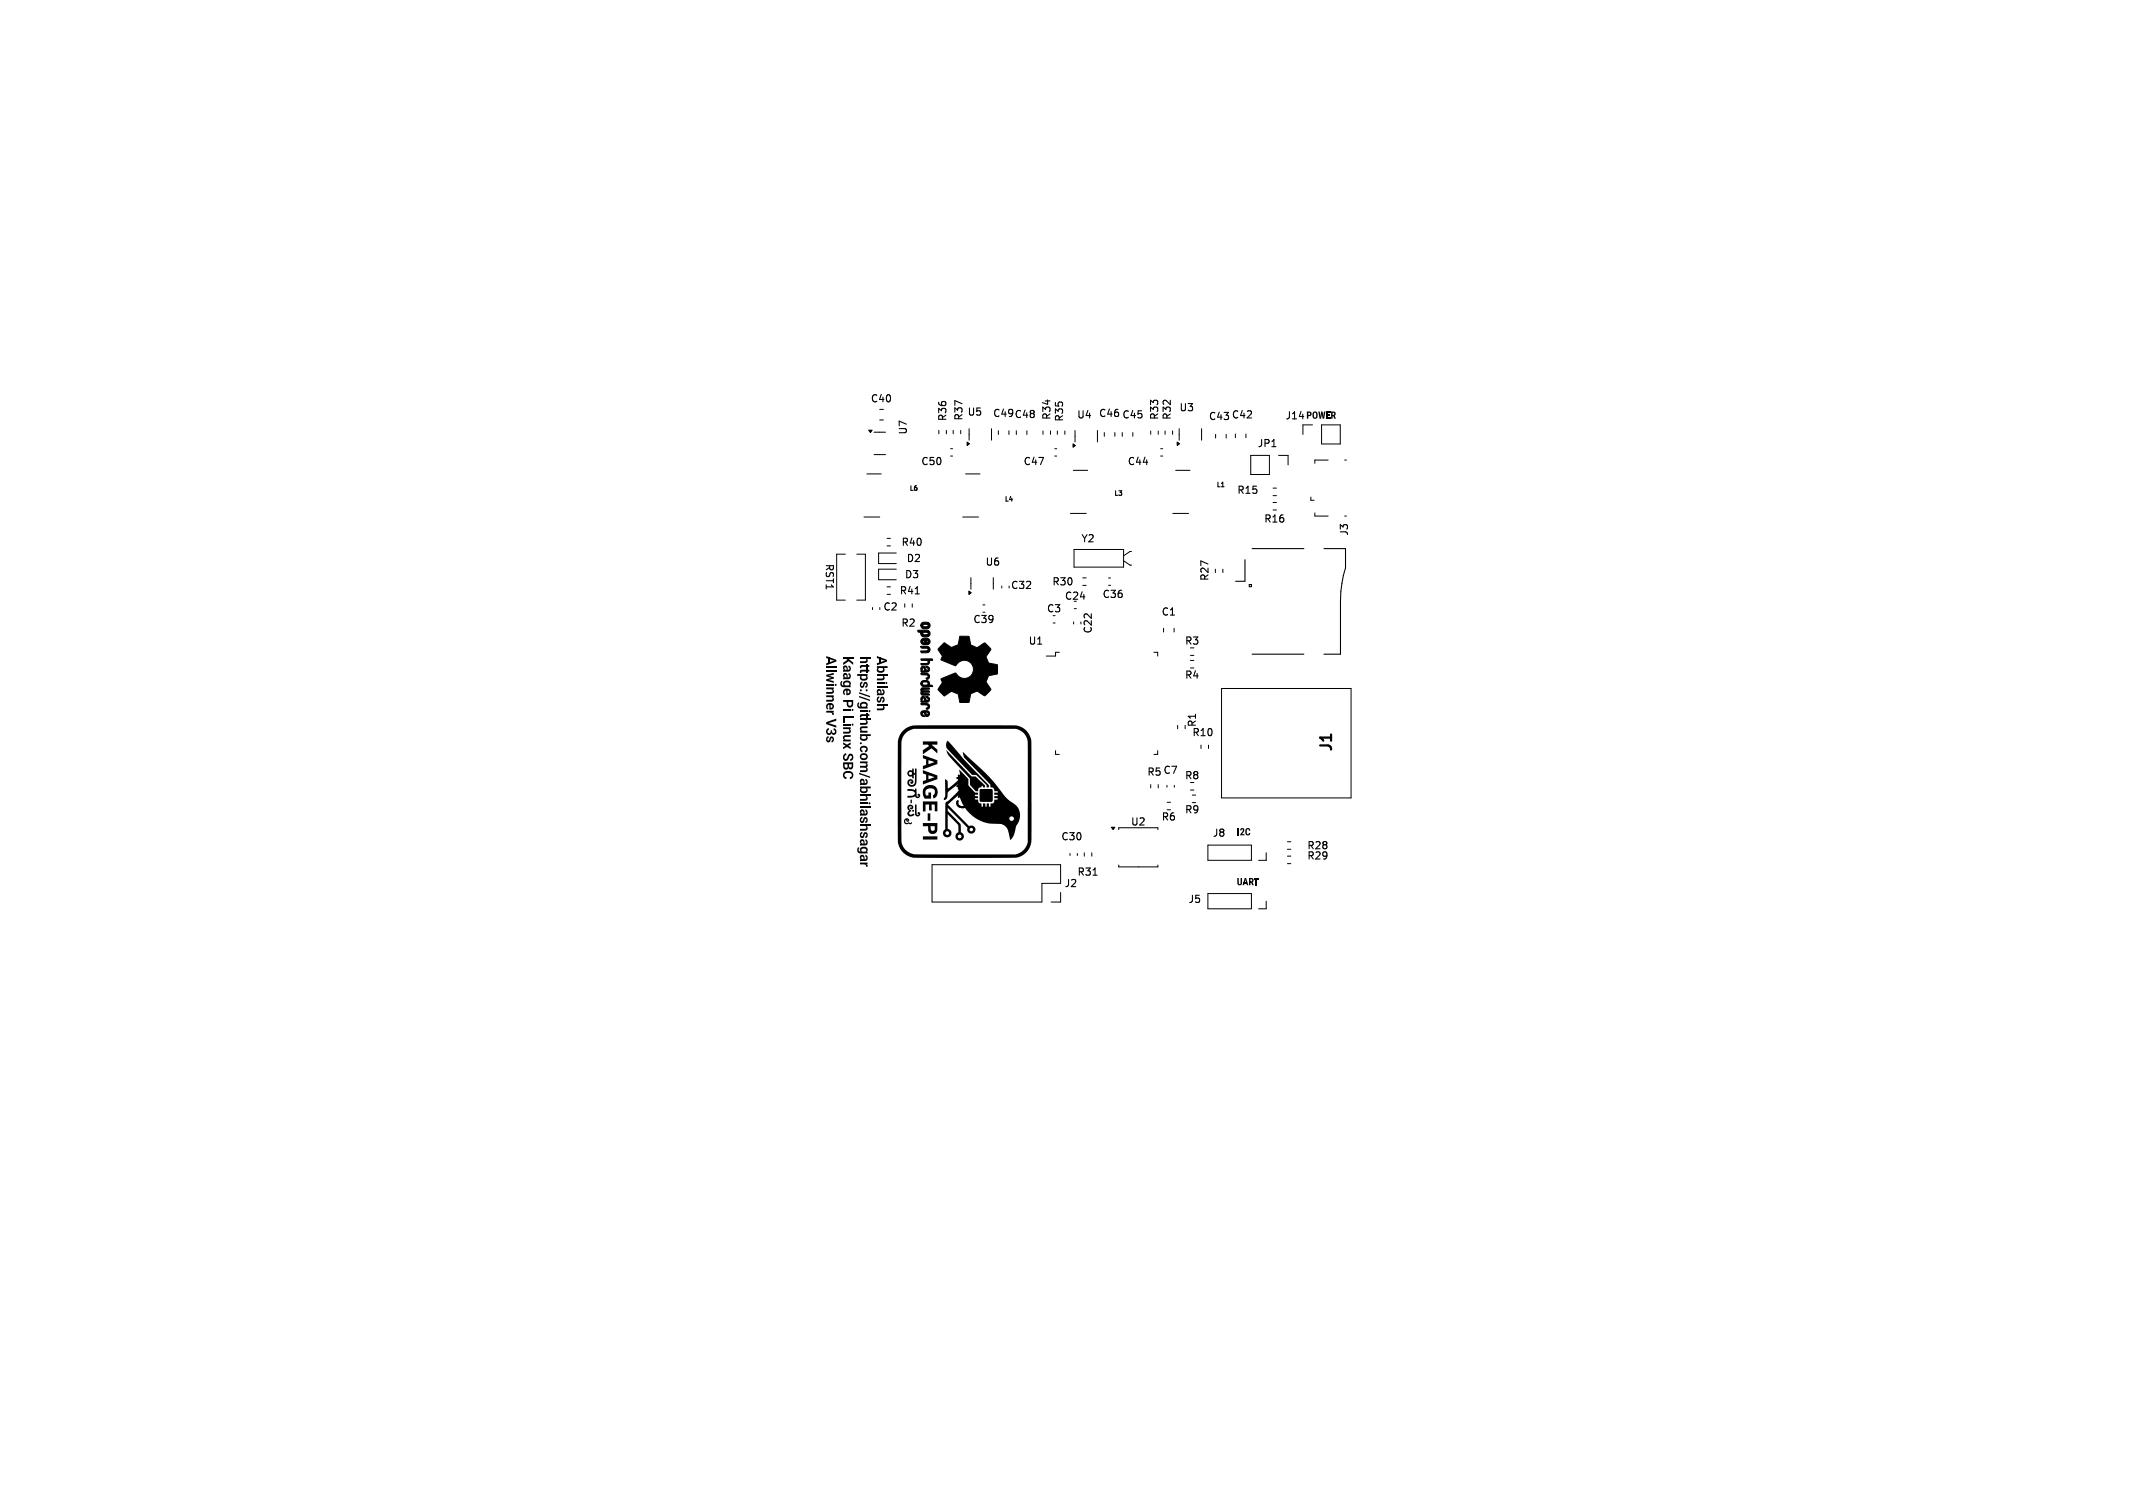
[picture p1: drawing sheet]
<svg xmlns="http://www.w3.org/2000/svg" width="297mm" height="210mm" viewBox="0 0 297 210" stroke-linecap="round" stroke-linejoin="round" font-family="sans-serif">
<defs><g id="words">
<g font-size="2.1">
<text x="185.9" y="104.9" transform="rotate(-90 185.9 104.9)">J1</text>
<text x="135.3" y="113" transform="rotate(-90 135.3 113)">G***</text>
</g>
<g font-size="1.4">
<text x="121.2" y="56.2">C40</text>
<text x="132" y="58.8" transform="rotate(-90 132 58.8)">R36</text>
<text x="134.2" y="58.7" transform="rotate(-90 134.2 58.7)">R37</text>
<text x="134.6" y="58.1">U5</text>
<text x="138.2" y="58.3">C49 C48</text>
<text x="146.5" y="58.6" transform="rotate(-90 146.5 58.6)">R34</text>
<text x="148.2" y="58.8" transform="rotate(-90 148.2 58.8)">R35</text>
<text x="149.9" y="58.5">U4</text>
<text x="152.9" y="58.3">C46 C45</text>
<text x="161.5" y="58.6" transform="rotate(-90 161.5 58.6)">R33</text>
<text x="163.2" y="58.6" transform="rotate(-90 163.2 58.6)">R32</text>
<text x="164.1" y="57.5">U3</text>
<text x="168.2" y="58.7">C43 C42</text>
<text x="178.9" y="58.6">J14</text>
<text x="126.5" y="60.6" transform="rotate(-90 126.5 60.6)">U7</text>
<text x="128.2" y="65">C50</text>
<text x="142.4" y="65">C47</text>
<text x="156.9" y="65">C44</text>
<text x="175" y="62.5">JP1</text>
<text x="172.2" y="69">R15</text>
<text x="125.4" y="76.2">R40</text>
<text x="150.5" y="75.7">Y2</text>
<text x="175.9" y="73">R16</text>
<text x="187.9" y="74.7" transform="rotate(-90 187.9 74.7)">J3</text>
<text x="114.8" y="78.4" transform="rotate(90 114.8 78.4)">RST1</text>
<text x="125.2" y="83">R41</text>
<text x="125.9" y="80.7">D3</text>
<text x="126.1" y="78.5">D2</text>
<text x="137.1" y="79">U6</text>
<text x="140.7" y="82.2">C32</text>
<text x="146.4" y="81.7">R30</text>
<text x="148.2" y="83.7">C24</text>
<text x="153.4" y="83.5">C36</text>
<text x="168.5" y="81" transform="rotate(-90 168.5 81)">R27</text>
<text x="122.9" y="85.2">C2</text>
<text x="125.4" y="87.5">R2</text>
<text x="135.4" y="87">C39</text>
<text x="143.1" y="90">U1</text>
<text x="145.7" y="85.5">C3</text>
<text x="152.2" y="88.3" transform="rotate(-90 152.2 88.3)">C22</text>
<text x="161.6" y="85.9">C1</text>
<text x="164.9" y="90">R3</text>
<text x="164.9" y="94.7">R4</text>
<text x="166.7" y="101.4" transform="rotate(-90 166.7 101.4)">R1</text>
<text x="165.9" y="102.7">R10</text>
<text x="159.6" y="108.2">R5 C7</text>
<text x="164.9" y="108.7">R8</text>
<text x="164.9" y="113.5">R9</text>
<text x="147.7" y="117.2">C30</text>
<text x="157.4" y="115.2">U2</text>
<text x="161.6" y="114.5">R6</text>
<text x="168.8" y="116.7">J8</text>
<text x="181.9" y="119.9">R29</text>
<text x="181.9" y="118.5">R28</text>
<text x="148.1" y="123.7">J2</text>
<text x="149.9" y="122.2">R31</text>
<text x="165.4" y="125.9">J5</text>
</g>
<g font-size=".9">
<text x="126.5" y="68.5">L6</text>
<text x="139.8" y="70">L4</text>
<text x="155" y="69.2">L3</text>
<text x="169.3" y="68">L1</text>
</g>
</g></defs>
<g fill="#000">
<path d="M182 57.3h.3a.32 .32 0 0 1 .3 .3 .32 .32 0 0 1-.3 .4h-.2v-.2h.3v-.2l-.2-.1v.8h-.2zM182.8 57.4a.36 .36 0 0 1 .5-.1 .36 .36 0 0 1 .2 .4v.2a.36 .36 0 0 1-.4 .4 .36 .36 0 0 1-.4-.4v-.2h.2v.2a.18 .18 0 0 0 .2 .3 .18 .18 0 0 0 .2-.3v-.2a.18 .18 0 0 0-.2-.2 .18 .18 0 0 0-.2 .2h-.2zM183.6 57.3h.2l.1 1h-.2zM184 57.3h.1v.1l-.2 .9h-.1zM184 57.3h.1l.2 1h-.1zM184.4 57.3h.2l-.2 1h-.2zM184.7 57.3h.2v1h-.2zM184.8 57.7h.4v.2h-.4zM184.8 57.3h.4v.2h-.4zM184.8 58.1h.4v.2h-.4zM185.3 57.3h.4a.33 .33 0 0 1 .3 .3 .33 .33 0 0 1-.3 .4h-.2v-.2h.2l.1-.1-.1-.2h-.2v.8h-.2zM185.6 57.9h.2l.2 .4h-.2z"/>
<path d="M115.2 98a.51 .51 0 0 1 .8 0 .51 .51 0 0 1-.3 .8h-.2v-.8h.2v.6a.24 .24 0 0 0 .2-.3 .24 .24 0 0 0-.4-.2l-.3 .2 .1 .4-.1 .1-.2-.4zM115 92.4l1.4-.5v.2l-1.4 .6zM115 94.1l1.1 .2v.2l-1.1-.3zM115 94.7l1.1 .1v.3l-1.1-.3zM115.4 91.6h.2v.8h-.2zM115 96.4h.7a.21 .21 0 0 0 .2-.3 .21 .21 0 0 0-.3-.1v-.1a.38 .38 0 0 1 .5 .3 .38 .38 0 0 1-.4 .4h-.7zM115 97.5h.7a.21 .21 0 0 0 .2-.3 .21 .21 0 0 0-.3-.2 .38 .38 0 0 1 .5 .3 .38 .38 0 0 1-.4 .4h-.7zM115 95.7h1.1v.3h-1.1zM115 96.8h1.1v.3h-1.1zM115 99h1.1v.2h-1.1zM115 94l1.1-.3v.3l-1.1 .1zM115 94.6l1.1-.3v.2l-.8 .2h-.3z"/>
<path d="M115 95.3h1.1v.2h-1.1zM115.7 99.2l.3 .1 .1 .3h-.2v-.2zM115 91.4l1.4 .5v.2l-1.4-.5zM115 92.8h1.5v.2h-1.5zM115 93.3h1.5v.3h-1.5zM117.5 96a.51 .51 0 0 1 .8 0 .51 .51 0 0 1-.2 .8h-.3v-.8h.2v.6a.24 .24 0 0 0 .3-.3 .24 .24 0 0 0-.4-.2l-.3 .2 .1 .4-.1 .1-.2-.4zM117.4 92.3l.7-.4 .1 .1-.8 .6zM117.4 93.3l.9-.1-.2-.5a.43 .43 0 0 1 .4 .4 .43 .43 0 0 1-.4 .4l-.7 .1zM117.4 94.4l.9-.1-.2-.6a.43 .43 0 0 1 .4 .5 .43 .43 0 0 1-.4 .4h-.7zM117.4 97.5h1.4v.5a.45 .45 0 0 1-.5 .5 .45 .45 0 0 1-.4-.5v-.3h.2v.3a.24 .24 0 0 0 .2 .3 .24 .24 0 0 0 .3-.3v-.3h-1.2zM117.1 94.9h.2l-.1 .2a.24 .24 0 0 0 .3 .3l-.1-.2h.2l.1 .2h.5a.26 .26 0 0 0 0-.3 .26 .26 0 0 0-.4-.1l-.2 .2h-.2a.53 .53 0 0 1 .6-.4 .53 .53 0 0 1 .4 .6l-.1 .1h.1v.2h-1a.49 .49 0 0 1-.4-.3 .49 .49 0 0 1 .1-.5zM117.5 92.8a.35 .35 0 0 1 .4-.1 .35 .35 0 0 1 .1 .4v.2h-.1v-.1a.19 .19 0 0 0-.2-.3 .19 .19 0 0 0-.2 .2 .19 .19 0 0 0 .2 .2 .3 .3 0 0 1-.3-.1 .3 .3 0 0 1 .1-.4z"/>
<path d="M117.5 93.8a.35 .35 0 0 1 .4 0 .35 .35 0 0 1 .1 .4v.2h-.1v-.2a.19 .19 0 0 0-.2-.2 .19 .19 0 0 0-.2 .2 .19 .19 0 0 0 .2 .1 .3 .3 0 0 1-.3-.1 .3 .3 0 0 1 .1-.4zM117.4 98.7h1v.3h-1zM117.4 91.5h1.4v.2h-1.4zM117.8 91.7h.2l.8 .6v.3zM119.9 95l.2-.1-.1 .3a.18 .18 0 0 0-.1 .2 .18 .18 0 0 0 .2 .1 .18 .18 0 0 0 .1-.2 .35 .35 0 0 1 .5-.3 .35 .35 0 0 1 .1 .6l-.3 .2v-.3a.15 .15 0 0 0 .2-.1 .15 .15 0 0 0-.2-.2 .15 .15 0 0 0-.1 .2 .35 .35 0 0 1-.5 .4 .35 .35 0 0 1-.2-.6zM119.7 92.1h.7a.21 .21 0 0 0 .2-.3 .21 .21 0 0 0-.3-.1 .35 .35 0 0 1 .5 .2 .35 .35 0 0 1-.4 .4h-.7zM119.5 97.9h.2l-.1 .2a.24 .24 0 0 0 .2 .3l-.1-.2h.2l.1 .2h.5a.26 .26 0 0 0 .1-.3 .26 .26 0 0 0-.4-.1l-.3 .2h-.2a.53 .53 0 0 1 .6-.5 .53 .53 0 0 1 .5 .6l-.1 .1h.1v.3h-1a.49 .49 0 0 1-.4-.3 .49 .49 0 0 1 .1-.5zM120.6 92.5h.2v.5h-.2zM120.6 93.1h.2v.6h-.2zM119.4 93.9h1.4v.2h-.1a.46 .46 0 0 1 0 .6 .46 .46 0 0 1-.6 .1l-.4-.3v-.2h.2a.35 .35 0 0 0 .4 .2 .35 .35 0 0 0 .3-.3l-.1-.1h-.4l-.2 .2h-.2l.1-.2h-.4zM119.7 98.9h1.1v.3h-1.1zM120.6 99.3h.2v.6h-.2z"/>
<path d="M119.8 92.7l1.2-.1v.3h-1l-.1 .2h-.1zM119.8 93.3h1.2v.2h-1l-.1 .2h-.1zM119.8 99.5h1.2v.2h-1l-.1 .2h-.1zM119.6 96.4l1.6 .5v.2l-1.6-.5zM119.6 96.9l1.6 .5v.2l-1.6-.5zM119.7 91.5h1.5v.2h-1.5zM122.1 92.4l1.4-.5v.2l-1.4 .6zM122.1 96.6l.9-.1-.1-.5a.43 .43 0 0 1 .3 .4 .43 .43 0 0 1-.4 .4l-.7 .1zM122.2 97.1l.2-.1v.2a.18 .18 0 0 0-.2 .3 .18 .18 0 0 0 .3 .1 .18 .18 0 0 0 .1-.3 .35 .35 0 0 1 .5-.2 .35 .35 0 0 1 0 .6l-.3 .2v-.3a.15 .15 0 0 0 .2-.1 .15 .15 0 0 0-.1-.2 .15 .15 0 0 0-.2 .2 .35 .35 0 0 1-.4 .3 .35 .35 0 0 1-.2-.5zM122.4 91.6h.2v.8h-.2zM122.1 94.5h.7a.21 .21 0 0 0 .2-.3 .21 .21 0 0 0-.3-.1 .35 .35 0 0 1 .5 .2 .35 .35 0 0 1-.4 .5h-.7zM122.1 98.7h.7a.21 .21 0 0 0 .2-.3 .21 .21 0 0 0-.3-.1 .35 .35 0 0 1 .5 .2 .35 .35 0 0 1-.4 .4h-.7z"/>
<path d="M122.2 96.1a.35 .35 0 0 1 .4-.1 .35 .35 0 0 1 .1 .4v.2h-.1v-.2a.19 .19 0 0 0-.2-.2 .19 .19 0 0 0-.2 .2 .19 .19 0 0 0 .2 .2 .3 .3 0 0 1-.3-.2 .3 .3 0 0 1 .1-.3zM122.1 95h1.1v.2h-1.1zM122.1 91.4l1.4 .5v.2l-1.4-.5zM122.1 92.8h1.5v.2h-.5a.46 .46 0 0 1-.1 .6 .46 .46 0 0 1-.6 .1l-.3-.3v-.2h.2a.35 .35 0 0 0 .4 .2 .35 .35 0 0 0 .3-.3l-.2-.1h-.4l-.1 .2h-.2l.1-.2h-.1zM122.1 93.9h1.5v.2h-1.5zM122.1 95.5h1.5v.2h-1.5zM122.1 98h1.5v.3h-1.5zM115 100.6l1.4 .4v.3l-1.4-.5zM115.2 102.6l.2-.1-.1 .3a.18 .18 0 0 0-.1 .2 .18 .18 0 0 0 .2 .1 .18 .18 0 0 0 .1-.2 .35 .35 0 0 1 .5-.3 .35 .35 0 0 1 .1 .6l-.3 .2v-.3a.15 .15 0 0 0 .2-.1 .15 .15 0 0 0-.2-.2 .15 .15 0 0 0-.1 .2 .35 .35 0 0 1-.5 .4 .35 .35 0 0 1-.2-.6zM115.2 101.5l.2-.1v.3a.22 .22 0 0 0-.2 .2 .22 .22 0 0 0 .3 .2 .22 .22 0 0 0 .2-.2v-.2h.1v.2a.42 .42 0 0 1-.6 .4 .42 .42 0 0 1-.1-.7zM115.7 101.7h.2v.2a.21 .21 0 0 0 .1 .2 .21 .21 0 0 0 .3-.2 .21 .21 0 0 0-.2-.2v-.3a.43 .43 0 0 1 .4 .6 .43 .43 0 0 1-.7 .2zM115 100.6l1.4-.5v.3l-1.4 .4z"/>
<path d="M117.4 106.3l.2 .1v.3a.21 .21 0 0 0 .2 .2 .21 .21 0 0 0 .2-.2v-.3h.2v.4a.41 .41 0 0 1-.4 .4 .41 .41 0 0 1-.4-.5zM117.4 99.9h.2v.7h-.2zM117.4 103h1v.3h-1zM117.5 105l.3-.1v.3a.24 .24 0 0 0-.2 .3 .24 .24 0 0 0 .3 .1 .51 .51 0 0 1 .3-.5 .51 .51 0 0 1 .5 0 .54 .54 0 0 1-.3 .9v-.3a.22 .22 0 0 0 .3-.3 .22 .22 0 0 0-.4-.1 .53 .53 0 0 1-.8 .6l-.1-.4zM117.5 107.5a.72 .72 0 0 1 .9-.1 .72 .72 0 0 1 .4 .8l-.5 .3v-.3a.32 .32 0 0 0 .3-.4 .32 .32 0 0 0-.4-.2 .35 .35 0 0 0-.5 .1 .35 .35 0 0 0 .1 .5h.1v.3a.56 .56 0 0 1-.5-.4 .56 .56 0 0 1 .1-.6zM117.5 102.5l.9-.1v.2h-.6a.21 .21 0 0 0-.2 .3 .21 .21 0 0 0 .3 .1v.1a.4 .4 0 0 1-.5-.2 .4 .4 0 0 1 .1-.4zM117.4 101.9h.7a.21 .21 0 0 0 .2-.3 .21 .21 0 0 0-.3-.1v-.1a.38 .38 0 0 1 .5 .3 .38 .38 0 0 1-.4 .5h-.7zM117.4 106.2h1.4v.4a.36 .36 0 0 1-.3 .5 .36 .36 0 0 1-.4-.3l-.1-.5h.2v.4a.19 .19 0 0 0 .2 .2 .19 .19 0 0 0 .2-.3v-.2h-1.2zM117.4 101.3h1v.2h-1zM117.4 100.8h1v.2h-1zM117.4 103.4l.5 .3 .5-.3v.3l-.3 .2 .3 .1v.3l-.5-.3-.5 .3v-.2l.3-.2-.3-.2zM117.4 99.7h1.4v.3h-1.4z"/>
<path d="M119.8 104a.52 .52 0 0 1 .8-.1 .52 .52 0 0 1 0 .8l-.2 .1v-.3a.24 .24 0 0 0 .2-.3 .24 .24 0 0 0-.4-.1 .21 .21 0 0 0-.3 .2 .21 .21 0 0 0 .2 .2v.3l-.3-.2-.1-.3zM119.7 109.1l.9-.1-.1-.5a.43 .43 0 0 1 .3 .4 .43 .43 0 0 1-.3 .4l-.8 .1zM119.7 113.4l.9-.1-.1-.6a.43 .43 0 0 1 .3 .5 .43 .43 0 0 1-.3 .4h-.8zM119.7 117.5l.9-.1-.1-.5a.43 .43 0 0 1 .3 .4 .43 .43 0 0 1-.3 .4l-.8 .1zM119.7 119.7l.9-.1-.1-.5a.43 .43 0 0 1 .3 .4 .43 .43 0 0 1-.3 .4h-.8zM119.7 101.8h1.1v.2h-1.1zM119.9 113.8l.2-.1-.1 .3a.18 .18 0 0 0-.1 .2 .18 .18 0 0 0 .2 .1 .18 .18 0 0 0 .1-.2 .35 .35 0 0 1 .5-.2 .35 .35 0 0 1 .1 .5l-.3 .2v-.2a.15 .15 0 0 0 .2-.2 .15 .15 0 0 0-.2-.1 .15 .15 0 0 0-.1 .1 .35 .35 0 0 1-.5 .4 .35 .35 0 0 1-.2-.5zM119.9 115.9l.2-.1-.1 .3a.18 .18 0 0 0-.1 .2 .18 .18 0 0 0 .2 .1 .18 .18 0 0 0 .1-.2 .35 .35 0 0 1 .5-.2 .35 .35 0 0 1 .1 .5l-.3 .2v-.2a.15 .15 0 0 0 .2-.2 .15 .15 0 0 0-.2-.1 .15 .15 0 0 0-.1 .1 .35 .35 0 0 1-.5 .4 .35 .35 0 0 1-.2-.5zM119.8 101.2l1-.1v.3h-.7a.21 .21 0 0 0-.2 .3 .21 .21 0 0 0 .3 .1v.1a.4 .4 0 0 1-.4-.2 .4 .4 0 0 1 0-.5zM119.7 100.7h.7a.21 .21 0 0 0 .2-.3 .21 .21 0 0 0-.3-.1 .35 .35 0 0 1 .5 .2 .35 .35 0 0 1-.4 .4h-.7zM119.7 106.7h.7a.21 .21 0 0 0 .2-.3 .21 .21 0 0 0-.3-.1v-.1a.37 .37 0 0 1 .5 .3 .37 .37 0 0 1-.3 .4h-.8zM119.7 111.3h.7a.21 .21 0 0 0 .2-.3 .21 .21 0 0 0-.3-.2 .35 .35 0 0 1 .5 .3 .35 .35 0 0 1-.4 .4h-.7z"/>
<path d="M119.7 115.4h.7a.21 .21 0 0 0 .2-.2 .21 .21 0 0 0-.3-.2 .35 .35 0 0 1 .5 .3 .35 .35 0 0 1-.4 .4h-.7zM119.8 105a.52 .52 0 0 1 .9 .1 .52 .52 0 0 1-.3 .8l-.6-.2-.1-.3h.2a.34 .34 0 0 0 .4 .2 .34 .34 0 0 0 .3-.3l-.4-.2-.2 .1-.1 .2h-.2zM119.5 118l.2 .1-.1 .2a.24 .24 0 0 0 .2 .3l-.1-.2h.2l.1 .2h.5a.26 .26 0 0 0 .1-.4 .26 .26 0 0 0-.4 0l-.3 .2h-.2a.53 .53 0 0 1 .6-.5 .53 .53 0 0 1 .5 .6l-.1 .1h.1v.3h-1a.49 .49 0 0 1-.4-.4 .49 .49 0 0 1 .1-.5zM119.7 107.3l.8-.1 .1-.2-.3-.2a.38 .38 0 0 1 .5 .3 .38 .38 0 0 1-.4 .4h-.7zM119.8 108.6a.35 .35 0 0 1 .4-.1 .35 .35 0 0 1 .2 .4v.2h-.2v-.2a.19 .19 0 0 0-.1-.2 .19 .19 0 0 0-.2 .2 .19 .19 0 0 0 .2 .2 .3 .3 0 0 1-.4-.2 .3 .3 0 0 1 .1-.3zM119.8 112.8a.35 .35 0 0 1 .4 0 .35 .35 0 0 1 .2 .4v.2h-.2v-.2a.19 .19 0 0 0-.1-.2 .19 .19 0 0 0-.2 .2 .19 .19 0 0 0 .2 .1 .3 .3 0 0 1-.4-.1 .3 .3 0 0 1 .1-.4zM119.8 117a.35 .35 0 0 1 .4-.1 .35 .35 0 0 1 .2 .4v.2h-.2v-.1a.19 .19 0 0 0-.1-.3 .19 .19 0 0 0-.2 .2 .19 .19 0 0 0 .2 .2 .3 .3 0 0 1-.4-.1 .3 .3 0 0 1 .1-.4zM119.8 119.1a.35 .35 0 0 1 .4 0 .35 .35 0 0 1 .2 .4v.2h-.2v-.2a.19 .19 0 0 0-.1-.2 .19 .19 0 0 0-.2 .2 .19 .19 0 0 0 .2 .2 .3 .3 0 0 1-.4-.2 .3 .3 0 0 1 .1-.4zM119.7 106h1.1v.3h-1.1zM119.7 111.7h1.1v.3h-1.1zM119.6 107.6l1.6 .5v.2l-1.6-.5zM119.7 100.1h1.5v.2h-1.5z"/>
<path d="M119.7 102.2h1.5v.3h-.5a.46 .46 0 0 1 0 .6 .46 .46 0 0 1-.7 0l-.3-.2v-.2h.2a.35 .35 0 0 0 .4 .2 .35 .35 0 0 0 .3-.3l-.1-.1h-.4l-.2 .2h-.2l.2-.2h-.2zM119.7 109.5h1.5v.3h-.5a.46 .46 0 0 1 0 .6 .46 .46 0 0 1-.7 0l-.3-.2v-.2h.2a.35 .35 0 0 0 .4 .2 .35 .35 0 0 0 .3-.3l-.1-.1h-.4l-.2 .2h-.2l.2-.2h-.2zM119.7 110.6h1.5v.3h-1.5zM119.7 112.3h1.5v.2h-1.5zM119.7 114.8h1.5v.3h-1.5zM126 114.1a.3 .3 0 0 1 .4-.1 .3 .3 0 0 1 0 .4h-.2v-.2l.2 .1v-.1l-.2-.1a.29 .29 0 0 0-.1 .5 .29 .29 0 0 0 .5-.1l.2 .1 .2-.1a.23 .23 0 0 1-.2 .3 .23 .23 0 0 1-.3-.1 .41 .41 0 0 1-.5 0 .41 .41 0 0 1 0-.6zM126.5 112.1a.37 .37 0 0 1 .6 0 .37 .37 0 0 1-.2 .6l-.2-.1v-.1a.15 .15 0 0 0 .2 0 .15 .15 0 0 0 0-.2 .26 .26 0 0 0-.4 .2 .26 .26 0 0 0 .3 .3 .24 .24 0 0 1-.2 .4v.1a.32 .32 0 0 0 .3 .2 .32 .32 0 0 0 .3-.2l.1 .1a.49 .49 0 0 1-.6 .3 .49 .49 0 0 1-.3-.6l.2-.2-.1-.1a.47 .47 0 0 1 0-.7zM126.8 111.4h.2v.4l-.2 .1zM126.5 107.4l.2-.1h.3v-.3h.2v.6l.2 .1v-.7h.2v1.4a.82 .82 0 0 1-.6 1.2 .52 .52 0 0 1-.6-.5 .52 .52 0 0 1 .6-.6 .28 .28 0 0 1 .2 .4 .28 .28 0 0 1-.4 .1 .17 .17 0 0 1 0-.2 .17 .17 0 0 1 .2 0 .26 .26 0 0 0-.4 0 .26 .26 0 0 0 .1 .4 .47 .47 0 0 0 .6 0 .47 .47 0 0 0 .1-.5v-.8h-.2v.5h-.2v-.3a.46 .46 0 0 1-.7-.4h.3a.22 .22 0 0 0 .2 .2 .22 .22 0 0 0 .1-.3 .22 .22 0 0 0-.3 0l-.3 .1zM126.3 109.9h.5l.6 .1v-.2h.2l.1 1.1h.1h.2a.18 .18 0 0 1-.2-.3 .17 .17 0 0 1 .3 0 .37 .37 0 0 1-.2 .5 .37 .37 0 0 1-.5-.2l-.4 .1-.6 .1v-.3a.84 .84 0 0 0 1-.3l-.1-.2-.2-.1-.7-.1zM127.4 112h.2v1.4l.2 .1 .2-.1a.17 .17 0 0 1-.2-.2 .17 .17 0 0 1 .3-.1 .36 .36 0 0 1-.3 .6 .36 .36 0 0 1-.4-.5zM128.5 105.1l1.5 .6a.45 .45 0 0 1 .5 .2 .45 .45 0 0 1-.1 .5l-1.9 .7v-.1a.42 .42 0 0 1 .5-.5v-.4h.3v.3l.8-.3-.8-.2v.2h-.3v-.3l-.5-.2z"/>
<path d="M128.5 107.2l2 .8a.52 .52 0 0 1-.5 .7l-1.5 .5v-.4l.5-.2v-.4h.3v.3l.8-.3-.8-.2v.2h-.3v-.3l-.5-.2zM129.2 113.3h.3v1h-.3zM128.8 109.6a1.03 1.03 0 0 1 1.5 0 1.03 1.03 0 0 1-.3 1.6l-.1-.4a.6 .6 0 0 0 .2-.8 .6 .6 0 0 0-.9-.2 .64 .64 0 0 0-.3 1h.4v-.4h.3v.8h-.8l-.3-.7a1.02 1.02 0 0 1 .3-.9zM128.5 114.6h2v.6a.69 .69 0 0 1-.3 .9 .69 .69 0 0 1-.9-.4l-.1-.6h.4a.42 .42 0 0 0 .4 .6l.1-.1 .1-.5h-1.7zM128.5 116.5h2v.4h-2zM128.5 111.6h2v1.4h-.3v-1h-.5v.9h-.3v-.9h-.5v1h-.4zM128.5 103.3h2v.4h-.8l.8 .7v.5l-.6-.5a.29 .29 0 0 0-.2-.2 .29 .29 0 0 0-.3 .2l-.9 .6v-.5l.9-.6-.2-.2h-.7zM131.8 104.5l3.5 3.6h.5l1.4 1.3v.3h-.3v-.3h-.2v.3a.39 .39 0 0 0-.4 .1 .39 .39 0 0 0-.1 .4h-.3l-.8-.9-.1-.9-2.1-2.3a2.93 2.93 0 0 1-1.1-1.6zM131.9 103.1l2.3 2.7 3.5 3.5v.4h-.3v-.4l-1.5-1.4a.76 .76 0 0 1-1-.4l-2.2-2.4a2.57 2.57 0 0 1-1-1.2l.1-.4zM134 104.7l.9 .8a29.1 29.1 0 0 1 5.2 5.6l.7 .6a2.18 2.18 0 0 1 .7 3.4 2.62 2.62 0 0 1-.8 1.9 2.9 2.9 0 0 0-.9-2.1 4.4 4.4 0 0 0-2-.2l-.9-.2-.9-.5h4.5a.32 .32 0 0 0 .5 .3 .32 .32 0 0 0 .1-.5 .32 .32 0 0 0-.5 .1l-.1 .1h-4.5l-.2-.1a5 5 0 0 1-2.3-3.3l-1.5 1.5 2.9 2.9h.1a.57 .57 0 0 1 .8 .4 .57 .57 0 0 1-.5 .7 .57 .57 0 0 1-.6-.6l.3 .1a.25 .25 0 0 0 .4 .1 .25 .25 0 0 0 0-.4 .25 .25 0 0 0-.4 .2h-.3v-.2l-2.7-2.8v.4l1.7 1.9 .1 1.1a.6 .6 0 0 1 .2 1 .6 .6 0 0 1-1-.4l.4 .1a.26 .26 0 0 0 .4 0 .26 .26 0 0 0-.1-.4 .26 .26 0 0 0-.3 .3h-.4l.2-.4 .2-.2v-1l-1.4-1.5v2a.59 .59 0 0 1 .5 .7 .59 .59 0 0 1-.6 .5 .59 .59 0 0 1-.6-.6h.3l.1 .1a.26 .26 0 0 0 .4 .1 .26 .26 0 0 0-.1-.4 .26 .26 0 0 0-.4 .2h-.3l.1-.2 .2-.3v-3.2a.69 .69 0 0 1 .5-.8l1.4-1.4v-.9l-1.5 1.2a1.07 1.07 0 0 1-.4 1h-.2v-.3l.2-.3v-2.3l.3 .3 .1 1 1.3-1a1.3 1.3 0 0 0 .3-1.4v-.2l.8 .8a1.2 1.2 0 0 1 .4 1.4l.5 .5a.96 .96 0 0 0 .9 .5v.3h-.5l.1 .2h.4v.3h-.5l.1 .1 .4 .1v.1a.38 .38 0 0 0 .5 .4v.4h.2v-.4h.3v.4h.2v-.4h.3v.4h.2v-.4a.41 .41 0 0 0 .5-.1 .41 .41 0 0 0 0-.4l.5-.1v-.1l-.5-.1v-.2h.5v-.2h-.4l-.1-.3h.5v-.2h-.4l-.1-.1a.62 .62 0 0 0-.5-.5v-.3l-3.2-3.3a1.95 1.95 0 0 1-.7-1.3zM125.8 101.7a2.18 2.18 0 0 1 1.5-.7h14a2.45 2.45 0 0 1 2.3 2.1v14a2.55 2.55 0 0 1-2.9 2.4h-12.4a2.8 2.8 0 0 1-3.3-2.2v-8.3h.5v8.1a2.13 2.13 0 0 0 2.6 1.9l13.4-.1a2.2 2.2 0 0 0 1.6-1.6v-13.8a1.96 1.96 0 0 0-1.6-2h-14.3a2.21 2.21 0 0 0-1.7 2.7v4.8h-.5v-5.7a2.43 2.43 0 0 1 .8-1.6zM136.5 109.9h1.6a2.91 2.91 0 0 1 .1 1.6l-.1 .2h-1.6a2.65 2.65 0 0 1-.1-1.6z"/>
<path d="M172.3 115.3h.2v1h-.2zM172.8 115.4a.33 .33 0 0 1 .5 .1 .33 .33 0 0 1-.2 .5l-.2 .2h.4v.1h-.6l.3-.5a.16 .16 0 0 0 .1-.2 .16 .16 0 0 0-.2-.1v.1h-.2zM173.5 115.4a.34 .34 0 0 1 .4-.1 .34 .34 0 0 1 .2 .4h-.2a.16 .16 0 0 0-.2-.2 .16 .16 0 0 0-.1 .2v.2a.16 .16 0 0 0 .1 .3 .16 .16 0 0 0 .2-.2h.2a.35 .35 0 0 1-.4 .3 .35 .35 0 0 1-.3-.4zM119.7 120.1h1.1v.3h-1.1zM120.4 120.3l.3 .1 .1 .3h-.2v-.2zM172.3 122.3h.2v.7l.1 .1 .1-.1v-.7h.2v.7a.33 .33 0 0 1-.3 .3 .33 .33 0 0 1-.3-.3zM173.3 122.3h.2l-.3 1h-.2zM173.4 122.3h.1l.3 1h-.2zM173.2 122.9h.4v.2h-.4zM173.9 122.3h.3a.33 .33 0 0 1 .4 .3 .33 .33 0 0 1-.3 .3h-.3v-.2h.3v-.1v-.1l-.2-.1v.9h-.2zM174.2 122.8h.2l.2 .5h-.2zM174.9 122.3h.1v1h-.1z"/>
<path d="M174.6 122.3h.7v.1h-.7z"/>
<circle cx="116.4" cy="95.4" r=".14"/>
<circle cx="118.7" cy="98.9" r=".14"/>
<circle cx="119.9" cy="96.1" r=".14"/>
<circle cx="120.7" cy="96.1" r=".14"/>
<circle cx="121.1" cy="99" r=".14"/>
<circle cx="123.4" cy="95.1" r=".14"/>
<circle cx="118.7" cy="100.9" r=".14"/>
<circle cx="119.9" cy="103.5" r=".14"/>
<circle cx="121.1" cy="111.9" r=".14"/>
<circle cx="127.1" cy="112.9" r=".13"/>
</g>
<path d="M170.1 67.8h.3M173.3 78v3h-1.3M174.4 76.4h7.1M177.1 62.2h.6M184.4 76.4h2.9v2.7a15.9 15.9 0 0 0-.7 4.7v7.3h-2.2M127.4 82.7h.6M173.9 81.4h.3v.3h-.3zM174.4 91.1h7.1M152.2 121.9h.6" fill="none" stroke="#000" stroke-width=".15"/>
<path d="M133.5 108l.1 .3 .3-.2M185.3 102.3v.9" fill="none" stroke="#000" stroke-width=".3"/>
<g fill="none" stroke="#000" stroke-width=".14">
<path d="M122.5 57h.5M122.5 58.5h.5M130.7 59.9v.5M131.8 59.9v.5M132.7 59.9v.5M133.8 59.9v.5M134.9 59.7v1.6M138.1 59.7v1.6M139 60v.5M140.5 60v.5M141.5 60v.5M143 60v.5"/>
<path d="M149.7 60v1.6M152.8 60v1.6M164.2 59.7v1.6M167.3 59.7v1.6M182.8 59.2h-1.4v1.3M184 59.2h2.6v2.6h-2.6zM117.7 77.2h-1.2v6.4h1.2M119.3 77.2h1.2v6.4h-1.2M120.3 72h2.2M120.7 66h2M121.7 60.2h1.6M121.7 63.3h1.6"/>
<path d="M123.5 75h.5M123.5 76h.5M124.8 77h-2.5v1.5h2.5M124.8 79.3h-2.5v1.4h2.5M132.4 62.5h.2M132.4 63.5h.2M134 72h2.2M134.4 66h2M145.2 60v.5M146.3 60v.5M146.9 62.5h.2M146.9 63.5h.2"/>
<path d="M147.2 60v.5M148.3 60v.5M149 71.5h2.2M149.4 65.5h2M149.5 76.5h6.9v2.5h-6.9zM153.8 60.2v.6M155.2 60.2v.6M156.3 60.2v.6M156.4 78.1l1 .6h.1M157.5 76.8h-.1l-1 .6M157.7 60.2v.6M160.2 60v.5"/>
<path d="M161.3 60v.5M161.6 62.5h.3M161.6 63.5h.3M162.2 60v.5M163.3 60v.5M163.3 71.5h2.2M163.7 65.5h2M169.2 79.3v.4M169.3 60.5v.5M170.3 79.3v.4M170.7 60.5v.5M172 60.4v.6"/>
<path d="M173.5 60.4v.6M174.2 63.4h2.6v2.7h-2.6zM177.3 70h.4M177.3 71h.4M177.3 68h.4M177.3 69h.4M178 63.4h1.4v1.4M182.5 69.2v.5h.5M183.1 71.4v.5h1.8M184.9 64.1h-1.8v.4M187.2 64.1h.3M187.2 71.9h.3"/>
<path d="M121.5 84.6v.3M123.5 81.7h.5M123.5 82.8h.5M126 84.1v.5M127 84.1v.5M135.2 80.5v1.6M136.9 84.2h.2M136.9 85.3h.2M138.3 80.5v1.6M139.5 81.6v.3M146.6 86.8h.3M147.5 90.8h-.5v.6h-1.3"/>
<path d="M149.5 86.6v.3M149.6 84.8h.3M150.5 86.6v.3M150.8 80.5h.4M150.8 81.5h.4M154.4 80.5h.2M154.4 81.5h.2M160.7 90.8h.5v.6M162 87.5v.5M163.5 87.5v.5M165.8 92h.4M165.8 93h.4"/>
<path d="M165.8 91.3h.4M170.1 95.9h18v15.2h-18zM147 104.5v.6h.5M149 118.9v.2M150 118.9v.2M151 118.8v.4M152 118.8v.4M155.8 115.5v-.2h5.4v.2M160.2 109.3v.4M161.2 104.5v.6h-.5M161.3 109.3v.4M162.5 109.4v.2"/>
<path d="M162.5 111.7h.5M162.5 112.8h.5M163.5 109.4v.2M164 101v.5M165 101v.5M165.8 110h.4M166 110.7h.5M166 111.8h.5M167.2 103.8v.4M168.2 117.7h6v2.1h-6zM168.3 103.8v.4M176.3 118.8v1h-1.1"/>
<path d="M179.3 119.2h.4M179.3 117.2h.4M179.3 118.3h.4M129.8 120.4h17.9v2.6h-2.6v2.6h-15.3zM147.7 124.3v1.3h-1.4M155.8 120.5v.2h5.4v-.2M168.2 124.4h6v2.2h-6zM176.3 125.5v1.1h-1.1M179.3 120.3h.4"/>
</g>
<g fill="#000" stroke="#000" stroke-width=".14">
<path d="M121 59.9h.4l-.2 .3zM134.7 61.6l.3 .2-.3 .2zM149.4 61.8l.3 .3-.3 .2zM163.9 61.6l.3 .2-.3 .2zM127.8 87.8a2.46 2.46 0 0 1 1.6 .2 .54 .54 0 0 1-.1 .6 .54 .54 0 0 1-.6 .1 .4 .4 0 0 1-.5-.4l.6 .1 .4-.1a.43 .43 0 0 0-.7 0h-.3v-.2l-.3-.1zM128.2 93.8h.7a.41 .41 0 0 1 .5 .3 .41 .41 0 0 1-.4 .5l-.1-.1a.25 .25 0 0 0 .3-.3 .25 .25 0 0 0-.3-.2h-.2a.31 .31 0 0 1-.5-.2zM128.2 90h.5a.52 .52 0 0 1 .6 .1 .52 .52 0 0 1 .1 .7l-.3 .1h-.8l-.1-.2 .5-.1a.39 .39 0 0 0 .5-.1 .34 .34 0 0 0-.5-.2 .34 .34 0 0 1-.5-.3zM128.4 97a.56 .56 0 0 1 .6 .6 .22 .22 0 0 0 .2-.2 .22 .22 0 0 0-.2-.3l-.1-.1a.44 .44 0 0 1 .5 .5 .44 .44 0 0 1-.6 .3h-.5l-.1-.1 .6-.1-.2-.4a.18 .18 0 0 0-.2 .1 .18 .18 0 0 0 0 .2h-.1l-.1-.1zM128.4 94.9l.2-.1a.59 .59 0 0 1 .8 .5v.1a.32 .32 0 0 1 .5 .2h-1.1a.47 .47 0 0 1-.6-.4h.2a.55 .55 0 0 0 .8 .1 .32 .32 0 0 0-.1-.4 .32 .32 0 0 0-.4 .1h-.2l-.1 .2h-.2zM128.3 86.8a.92 .92 0 0 1 1.2 .1 .65 .65 0 0 1-.5 .7 .65 .65 0 0 1-.8-.4v-.1h.3a.4 .4 0 0 0 .4 .2 .4 .4 0 0 0 .3-.3h-.1a.51 .51 0 0 0-.6 .1h-.3zM128.2 98h.4a.65 .65 0 0 1 .8 .3 .3 .3 0 0 1 0 .4 .3 .3 0 0 1-.5-.1 .24 .24 0 0 0 .3-.2 .24 .24 0 0 0-.3-.2l-.6-.1zM128.3 99.1l.5-.1a.43 .43 0 0 1 .6 .3 .43 .43 0 0 1-.5 .5l-.3-.6a.23 .23 0 0 0-.2 .2 .23 .23 0 0 0 .3 .2v.2a.43 .43 0 0 1-.4-.2 .43 .43 0 0 1 0-.4h.6a.27 .27 0 0 0 .3 .3 .27 .27 0 0 0-.1-.3 .27 .27 0 0 0-.2 0h-.6z"/>
<path d="M128.4 89a.65 .65 0 0 1 .7-.1 .65 .65 0 0 1 .4 .6 .34 .34 0 0 1-.4 .3 .34 .34 0 0 1-.3-.3l-.2-.3h.4l.1 .3a.18 .18 0 0 0 .1-.2 .18 .18 0 0 0-.2-.1h-.4a.2 .2 0 0 0-.1 .2 .2 .2 0 0 0 .2 .2l.1 .2a.48 .48 0 0 1-.5-.2 .48 .48 0 0 1 .1-.6zM128.3 92.8a.42 .42 0 0 1 .5 .1 .42 .42 0 0 1 .2 .4v.1a.19 .19 0 0 0 .3-.2 .19 .19 0 0 0-.2-.2l-.2-.2a.43 .43 0 0 1 .5 .4 .43 .43 0 0 1-.5 .4h-.6l-.1-.2h.6a.3 .3 0 0 0-.3-.4l-.2 .3a.24 .24 0 0 1-.1-.2 .24 .24 0 0 1 .1-.3zM128.4 95.8h1v.2l-1 .1 .1 .1h.9v.2h-1v.2h.9l.1 .2h-1a.95 .95 0 0 1 0-1zM128.2 91.8h1.6l.1 .1-.5 .1a.5 .5 0 0 1-.2 .5 .5 .5 0 0 1-.5 .1h-.4l-.1-.2h.5a.37 .37 0 0 0 .5-.3 .39 .39 0 0 0-.5-.1h-.4zM131 89.9l.5-.4 .6 .4a.49 .49 0 0 0 .8 .1l.2-.1a.46 .46 0 0 0 .4-.6l.1-.7h1.2l.1 .1 .2 .8a.38 .38 0 0 0 .4 .5h.2a.45 .45 0 0 0 .7 0l.5-.4a.24 .24 0 0 1 .2-.1 .24 .24 0 0 1 .2 .2l.4 .4a.35 .35 0 0 1 .3 .4 .35 .35 0 0 1-.3 .3l-.4 .7 .2 .5a.43 .43 0 0 0 .5 .4l.9 .2v.2v1.1l-.9 .1a.41 .41 0 0 0-.5 .5l-.2 .5 .7 1-.7 .7a.31 .31 0 0 1-.2 .2 .31 .31 0 0 1-.3-.2l-.2-.1a.64 .64 0 0 0-.6-.3l-.5 .2a.4 .4 0 0 0-.4 .5l-.1 .5a.31 .31 0 0 1-.1 .3 .31 .31 0 0 1-.3 0h-1l-.1-.7a.49 .49 0 0 0-.5-.6l-.5-.2-1 .6-.7-.7a.31 .31 0 0 1-.2-.2 .31 .31 0 0 1 .2-.3 .81 .81 0 0 0 .4-.8l-.1-.4 1.9-.8a1.28 1.28 0 0 0 2.3 .3 1.28 1.28 0 0 0-1-2 2.04 2.04 0 0 0-1.3 .7l-1.9-.8v-.3a.34 .34 0 0 0-.1-.5l-.2-.3a.35 .35 0 0 1-.2-.4 .35 .35 0 0 1 .3-.3zM134.9 82.3l.3 .3-.3 .2zM154.8 115.2h.4l-.2 .3z"/>
</g>
<use href="#words"/>
</svg>
